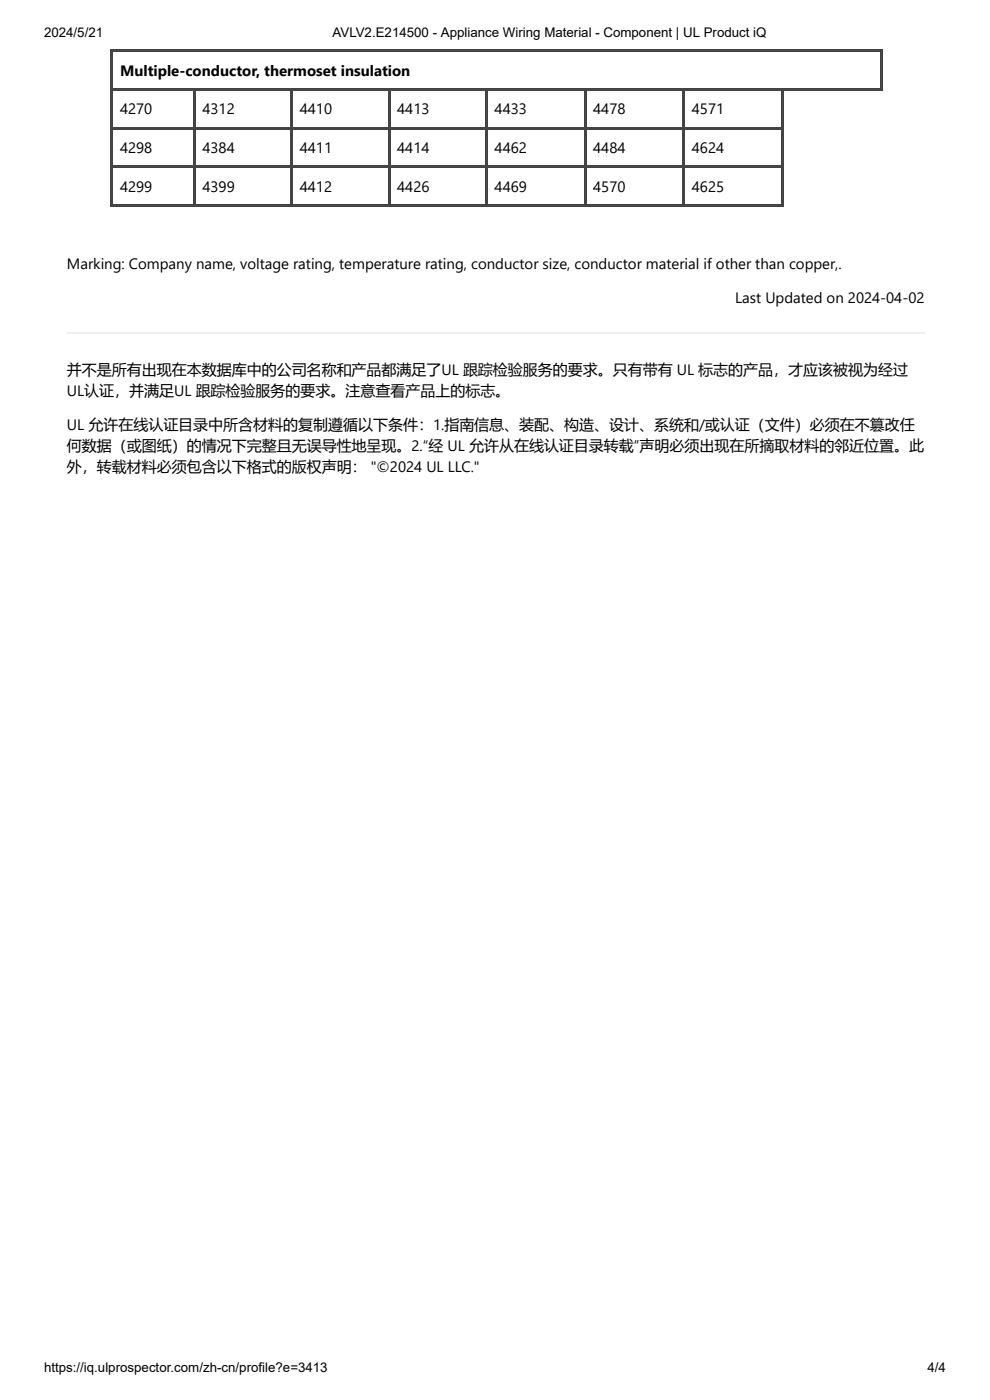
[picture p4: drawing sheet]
<svg xmlns="http://www.w3.org/2000/svg" width="210mm" height="297mm" viewBox="0 0 210 297" stroke-linecap="round" stroke-linejoin="round" font-family="sans-serif">
<defs><g id="words">
<g font-size="3.2">
<text x="25.5" y="16.1">Multiple-conductor, thermoset insulation</text>
<text x="25.5" y="24.3">4270</text>
<text x="42.9" y="24.3">4312</text>
<text x="63.6" y="24.3">4410</text>
<text x="84.2" y="24.3">4413</text>
<text x="104.9" y="24.3">4433</text>
<text x="125.8" y="24.3">4478</text>
<text x="146.7" y="24.3">4571</text>
<text x="25.5" y="32.5">4298</text>
<text x="42.9" y="32.5">4384</text>
<text x="63.6" y="32.5">4411</text>
<text x="84.2" y="32.5">4414</text>
<text x="104.9" y="32.5">4462</text>
<text x="125.8" y="32.5">4484</text>
<text x="146.7" y="32.5">4624</text>
<text x="25.5" y="40.7">4299</text>
<text x="42.9" y="40.7">4399</text>
<text x="63.6" y="40.7">4412</text>
<text x="84.2" y="40.7">4426</text>
<text x="104.9" y="40.7">4469</text>
<text x="125.8" y="40.7">4570</text>
<text x="146.7" y="40.7">4625</text>
<text x="14.2" y="57.1">Marking: Company name, voltage rating, temperature rating, conductor size, conductor material if other than copper,.</text>
<text x="155.9" y="64.2">Last Updated on 2024-04-02</text>
<text x="14.2" y="79.6">并不是所有出现在本数据库中的公司名称和产品都满足了UL 跟踪检验服务的要求。只有带有 UL 标志的产品，才应该被视为经过</text>
<text x="14.2" y="84.1">UL认证，并满足UL 跟踪检验服务的要求。注意查看产品上的标志。</text>
<text x="14.2" y="91.2">UL 允许在线认证目录中所含材料的复制遵循以下条件：1.指南信息、装配、构造、设计、系统和/或认证（文件）必须在不篡改任</text>
<text x="14.2" y="95.7">何数据（或图纸）的情况下完整且无误导性地呈现。2.“经 UL 允许从在线认证目录转载”声明必须出现在所摘取材料的邻近位置。此</text>
<text x="14.2" y="100.2">外，转载材料必须包含以下格式的版权声明： &quot;©2024 UL LLC.&quot;</text>
</g>
<g font-size="2.8">
<text x="9.3" y="7.8">2024/5/21</text>
<text x="70.5" y="7.8">AVLV2.E214500 - Appliance Wiring Material - Component | UL Product iQ</text>
<text x="9.3" y="291">https://iq.ulprospector.com/zh-cn/profile?e=3413</text>
<text x="196.6" y="291">4/4</text>
</g>
</g></defs>
<g fill="#444">
<path d="M144.7 43.3h21.4v.5h-21.4z"/>
<path d="M165.6 35.1h.5v8.7h-.5z"/>
<path d="M123.8 43.3h21.4v.5h-21.4z"/>
<path d="M144.7 35.1h.5v8.7h-.5z"/>
<path d="M102.9 43.3h21.4v.5h-21.4z"/>
<path d="M123.8 35.1h.5v8.7h-.5z"/>
<path d="M82.2 43.3h21.2v.5h-21.2z"/>
<path d="M102.9 35.1h.5v8.7h-.5z"/>
<path d="M61.6 43.3h21.2v.5h-21.2z"/>
<path d="M82.2 35.1h.6v8.7h-.6z"/>
<path d="M40.9 43.3h21.2v.5h-21.2z"/>
<path d="M61.6 35.1h.5v8.7h-.5z"/>
<path d="M23.5 43.3h18v.5h-18z"/>
<path d="M23.5 35.1h.5v8.7h-.5z"/>
<path d="M40.9 35.1h.6v8.7h-.6z"/>
<path d="M144.7 35.1h21.4v.5h-21.4z"/>
<path d="M165.6 26.9h.5v8.7h-.5z"/>
<path d="M123.8 35.1h21.4v.5h-21.4z"/>
<path d="M144.7 26.9h.5v8.7h-.5z"/>
<path d="M102.9 35.1h21.4v.5h-21.4z"/>
<path d="M123.8 26.9h.5v8.7h-.5z"/>
<path d="M82.2 35.1h21.2v.5h-21.2z"/>
<path d="M102.9 26.9h.5v8.7h-.5z"/>
<path d="M61.6 35.1h21.2v.5h-21.2z"/>
<path d="M82.2 26.9h.6v8.7h-.6z"/>
<path d="M40.9 35.1h21.2v.5h-21.2z"/>
<path d="M61.6 26.9h.5v8.7h-.5z"/>
<path d="M23.5 35.1h18v.5h-18z"/>
<path d="M23.5 26.9h.5v8.7h-.5z"/>
<path d="M40.9 26.9h.6v8.7h-.6z"/>
<path d="M144.7 18.7h21.4v.5h-21.4z"/>
<path d="M144.7 26.9h21.4v.5h-21.4z"/>
<path d="M165.6 18.7h.5v8.7h-.5z"/>
<path d="M123.8 18.7h21.4v.5h-21.4z"/>
<path d="M123.8 26.9h21.4v.5h-21.4z"/>
<path d="M144.7 18.7h.5v8.7h-.5z"/>
<path d="M102.9 18.7h21.4v.5h-21.4z"/>
<path d="M102.9 26.9h21.4v.5h-21.4z"/>
<path d="M123.8 18.7h.5v8.7h-.5z"/>
<path d="M82.2 18.7h21.2v.5h-21.2z"/>
<path d="M82.2 26.9h21.2v.5h-21.2z"/>
<path d="M102.9 18.7h.5v8.7h-.5z"/>
<path d="M61.6 18.7h21.2v.5h-21.2z"/>
<path d="M61.6 26.9h21.2v.5h-21.2z"/>
<path d="M82.2 18.7h.6v8.7h-.6z"/>
<path d="M40.9 18.7h21.2v.5h-21.2z"/>
<path d="M40.9 26.9h21.2v.5h-21.2z"/>
<path d="M61.6 18.7h.5v8.7h-.5z"/>
<path d="M23.5 26.9h18v.5h-18z"/>
<path d="M23.5 18.7h.5v8.7h-.5z"/>
<path d="M40.9 18.7h.6v8.7h-.6z"/>
<path d="M23.5 10.5h163.6v.5h-163.6z"/>
<path d="M23.5 18.7h163.6v.5h-163.6z"/>
<path d="M23.5 10.5h.5v8.7h-.5z"/>
<path d="M186.5 10.5h.6v8.7h-.6z"/>
</g>
<path d="M14.2 70.7h181.9" fill="none" stroke="#eee" stroke-width=".26"/>
<use href="#words"/>
</svg>
